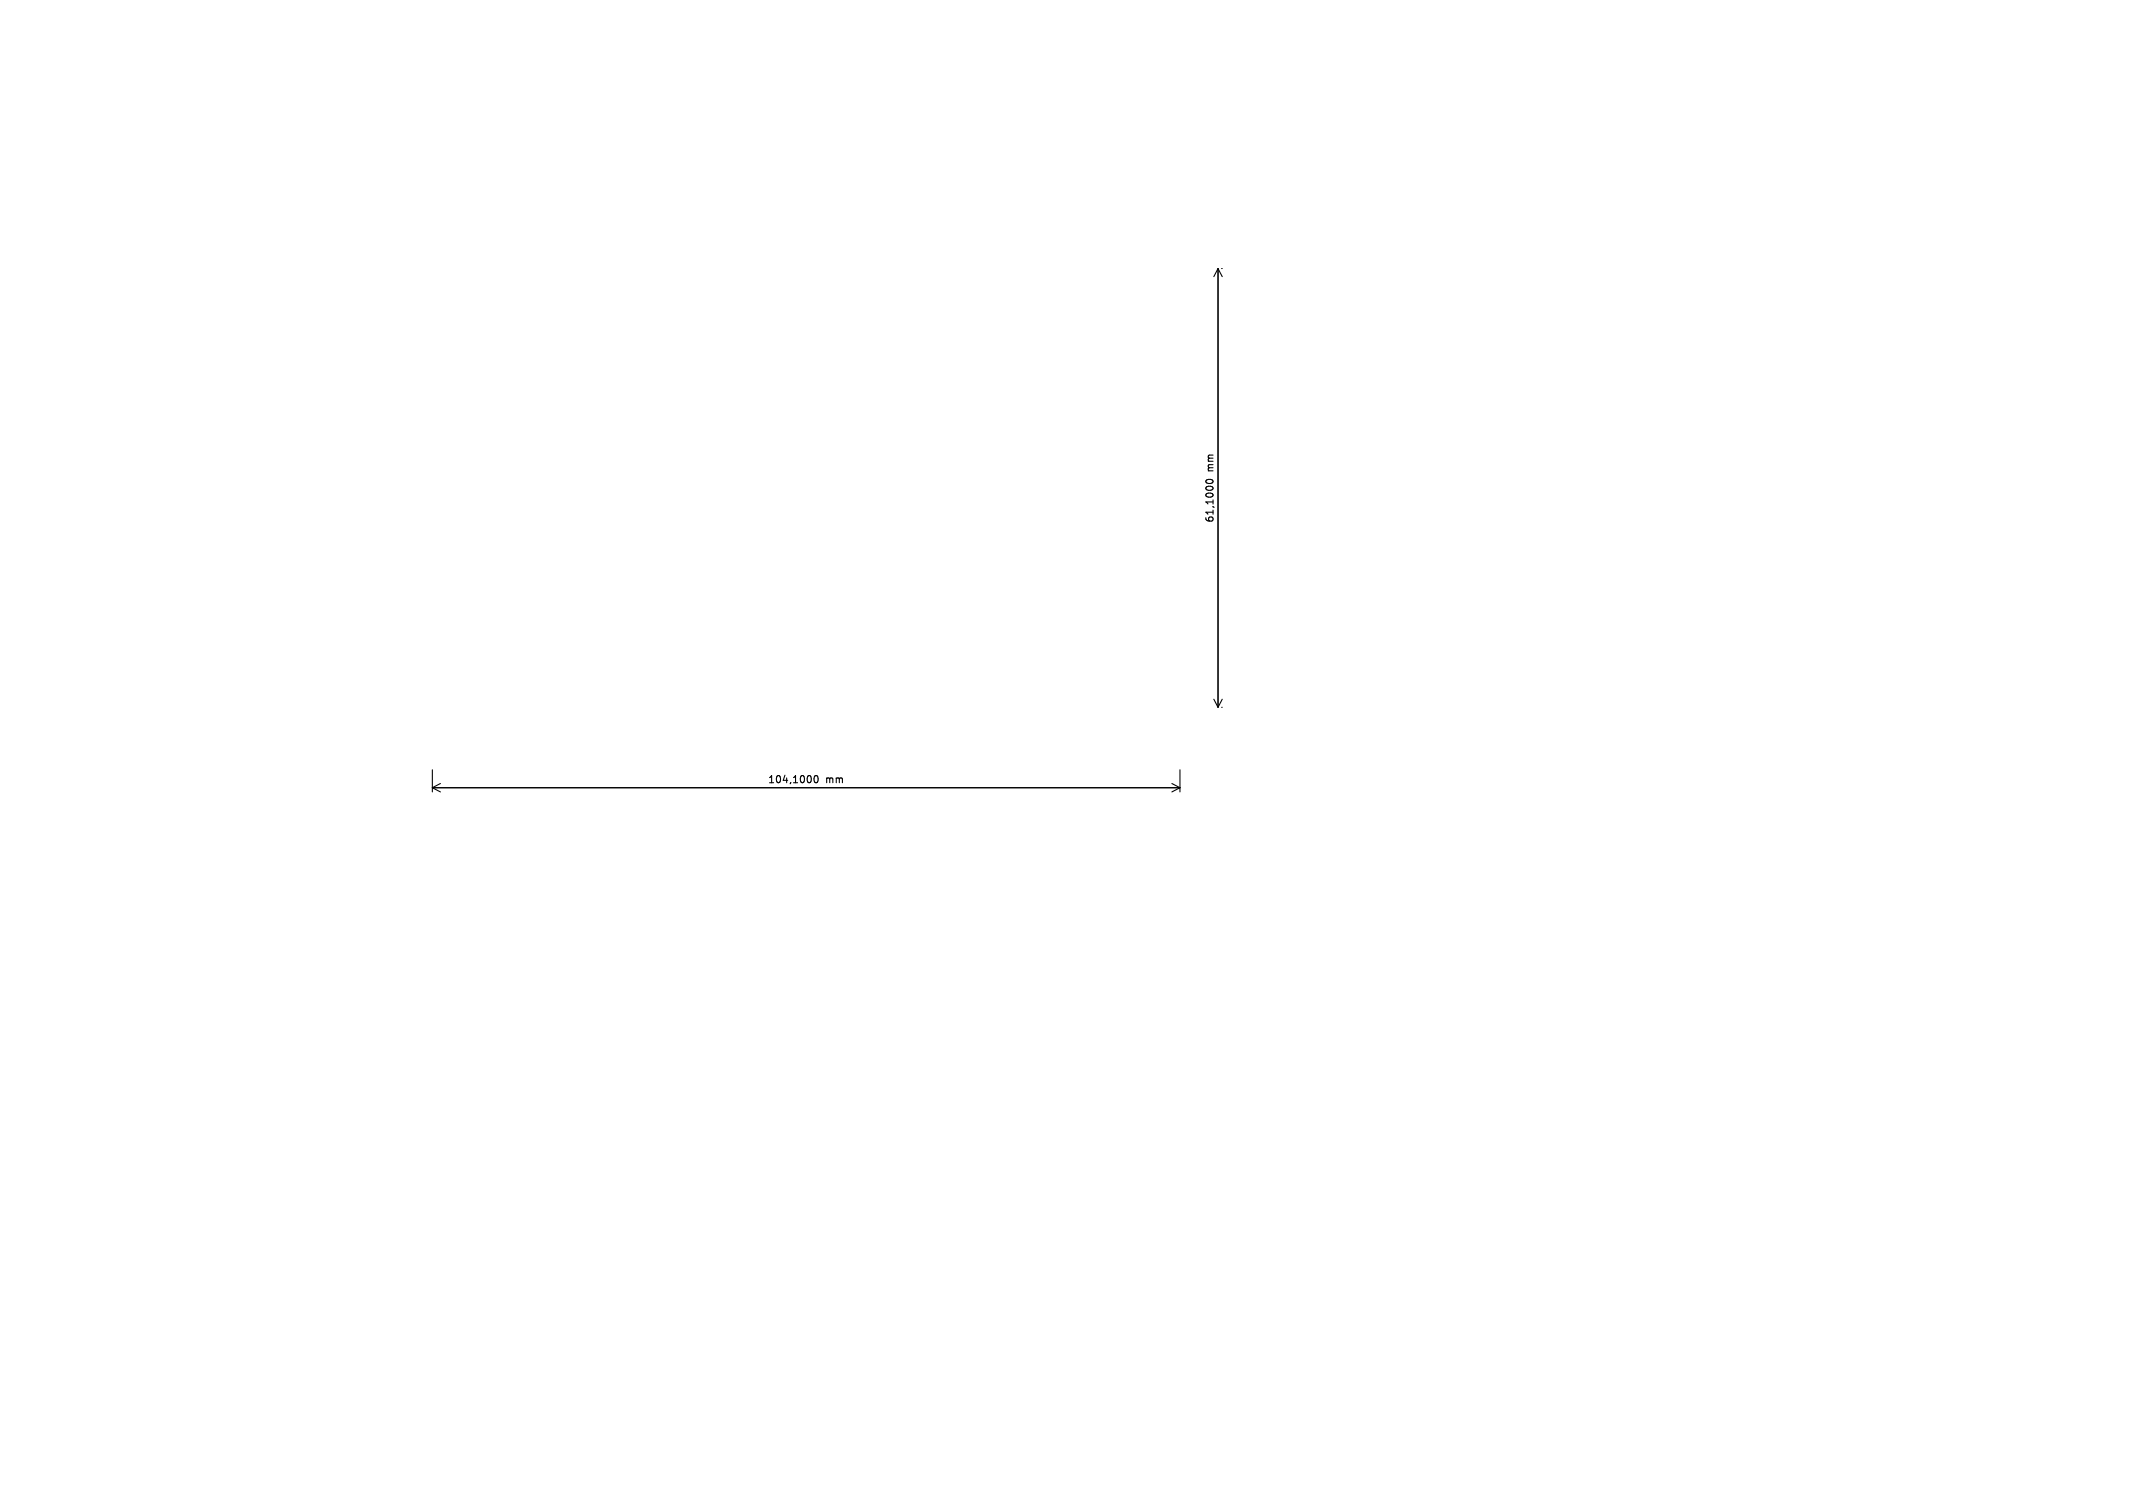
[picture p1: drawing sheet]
<svg xmlns="http://www.w3.org/2000/svg" width="297mm" height="210mm" viewBox="0 0 297 210" stroke-linecap="round" stroke-linejoin="round" font-family="sans-serif">
<defs><g id="words">
<g font-size="1.4">
<text x="169.2" y="65.7" transform="rotate(-90 169.2 65.7)">mm</text>
<text x="169.2" y="72.9" transform="rotate(-90 169.2 72.9)">61,1000</text>
<text x="106.8" y="109.3">104,1000</text>
<text x="115" y="109.3">mm</text>
</g>
</g></defs>
<g fill="none" stroke="#000" stroke-width=".15">
<path d="M169.6 37.4v61.1M169.6 37.4l.6 1.1M169.6 37.4l-.6 1.1M170.1 37.4h.1M168 66.9a.59 .59 0 0 1 .9 .2 .57 .57 0 0 1-1-.1zM169 97.4l.6 1.1M170.1 98.5h.1M170.2 97.4l-.6 1.1M60.2 107.2v3.1M60.2 109.7h104.1M60.2 109.7l1.1 .6M61.3 109.1l-1.1 .6"/>
<path d="M113.5 108.1l.1-.1a.53 .53 0 0 1 .3 .5 .53 .53 0 0 1-.3 .5 .66 .66 0 0 1-.1-.9zM163.2 109.1l1.1 .6M164.3 107.2v3.1M164.3 109.7l-1.1 .6"/>
</g>
<use href="#words"/>
</svg>
